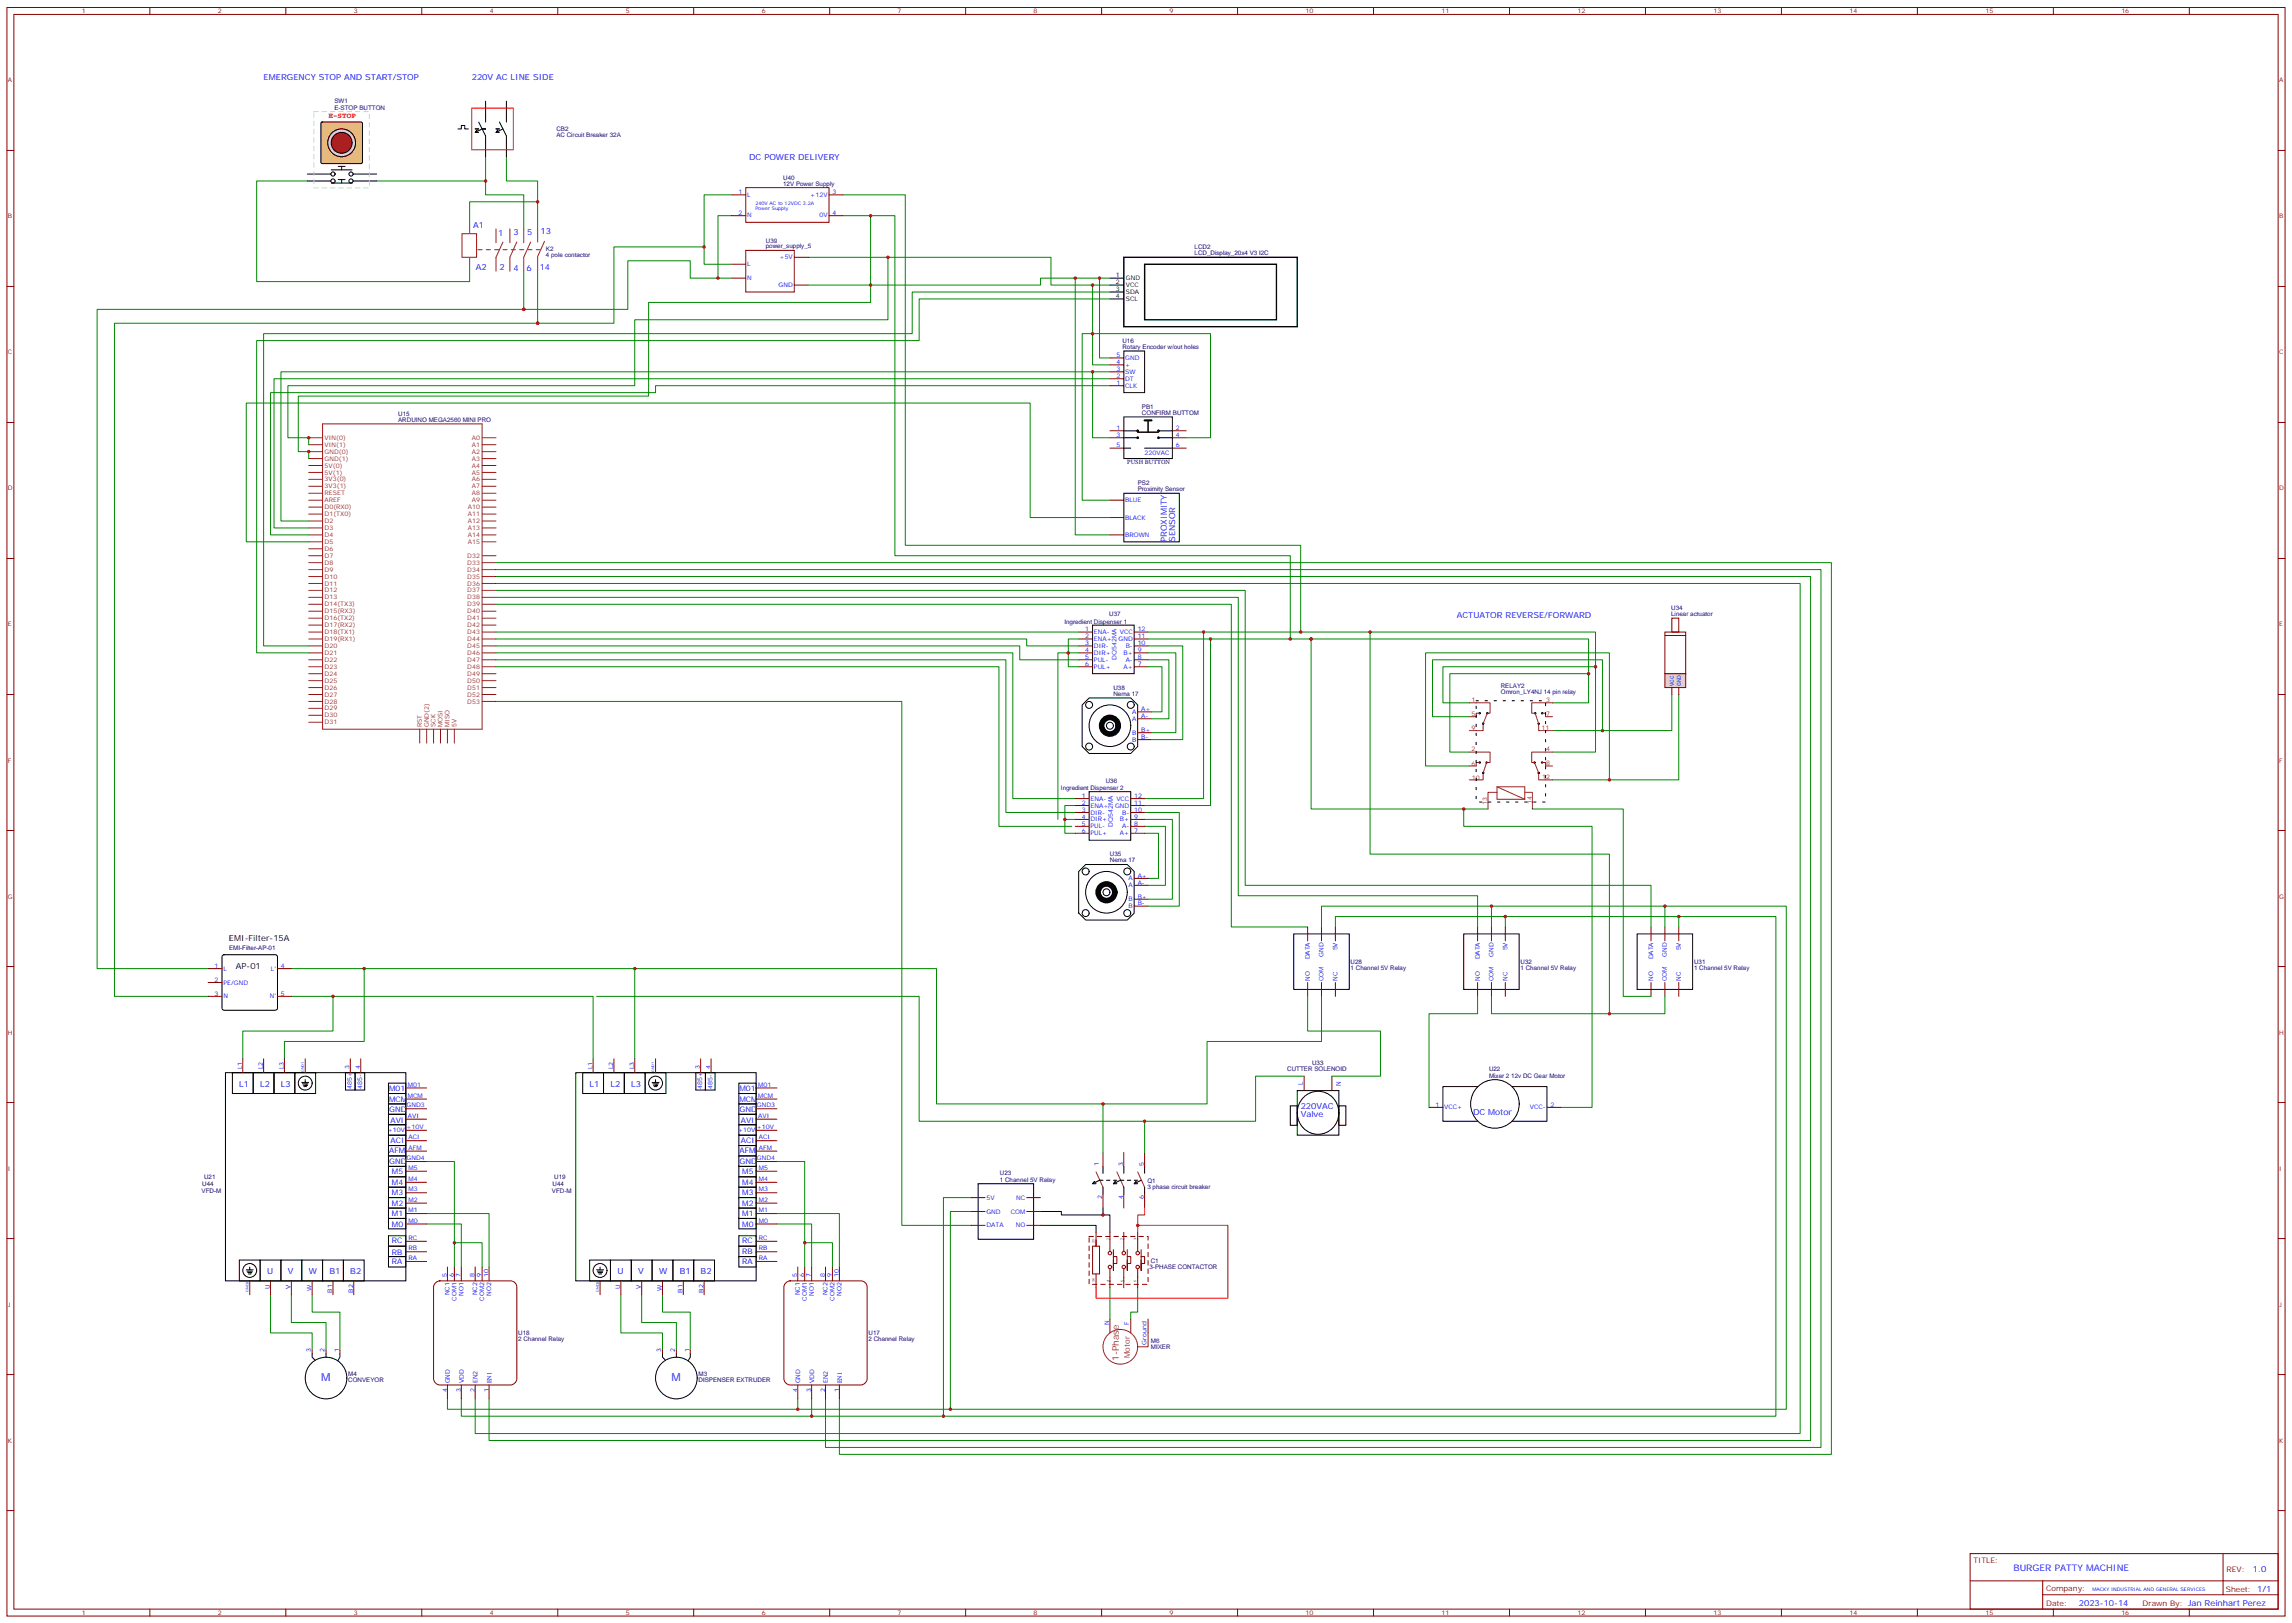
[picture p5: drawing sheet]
<svg xmlns="http://www.w3.org/2000/svg" width="1166mm" height="825mm" viewBox="0 0 1166 825" stroke-linecap="round" stroke-linejoin="round" font-family="sans-serif">
<defs><g id="words">
<g font-size="5.6" fill="#00f">
<text x="163" y="702">M</text>
<text x="341" y="702">M</text>
</g>
<text font-size="4.6" fill="#8d2323" x="569" y="692" transform="rotate(-90 569 692)">1-Phase</text>
<text font-size="4.6" fill="#00f" x="1024" y="799">BURGER PATTY MACHINE</text>
<g font-size="4.2" fill="#00f">
<text x="134" y="41">EMERGENCY STOP AND START/STOP</text>
<text x="240" y="41">220V AC LINE SIDE</text>
<text x="381" y="81">DC POWER DELIVERY</text>
<text x="241" y="116">A1</text>
<text x="253" y="120">1</text>
<text x="261" y="120">3</text>
<text x="268" y="120">5</text>
<text x="275" y="119">13</text>
<text x="242" y="137">A2</text>
<text x="254" y="137">2</text>
<text x="261" y="138">4</text>
<text x="268" y="138">6</text>
<text x="274" y="137">14</text>
<text x="593" y="276" transform="rotate(-90 593 276)">PROXIMITY</text>
<text x="598" y="276" transform="rotate(-90 598 276)">SENSOR</text>
<text x="741" y="314">ACTUATOR REVERSE/FORWARD</text>
<text x="122" y="552">L1</text>
<text x="132" y="552">L2</text>
<text x="143" y="552">L3</text>
<text x="300" y="552">L1</text>
<text x="310" y="552">L2</text>
<text x="321" y="552">L3</text>
<text x="661" y="564">220VAC</text>
<text x="661" y="568">Valve</text>
<text x="749" y="567">DC Motor</text>
<text x="136" y="648">U</text>
<text x="146" y="648">V</text>
<text x="157" y="648">W</text>
<text x="168" y="648">B1</text>
<text x="178" y="648">B2</text>
<text x="314" y="648">U</text>
<text x="325" y="648">V</text>
<text x="335" y="648">W</text>
<text x="346" y="648">B1</text>
<text x="356" y="648">B2</text>
<text x="1146" y="799">1.0</text>
<text x="1057" y="816">2023-10-14</text>
</g>
<g font-size="4.2">
<text x="116" y="478">EMI-Filter-15A</text>
<text x="120" y="492">AP-01</text>
</g>
<text font-size="3.9" fill="#f00" x="167" y="60">E-STOP</text>
<g font-size="3.9" fill="#00f">
<text x="198" y="554">M01</text>
<text x="376" y="554">M01</text>
<text x="198" y="560">MCM</text>
<text x="376" y="560">MCM</text>
<text x="198" y="565">GND</text>
<text x="376" y="565">GND</text>
<text x="199" y="571">AVI</text>
<text x="377" y="571">AVI</text>
<text x="199" y="581">ACI</text>
<text x="377" y="581">ACI</text>
<text x="198" y="586">AFM</text>
<text x="376" y="586">AFM</text>
<text x="198" y="592">GND</text>
<text x="376" y="592">GND</text>
<text x="199" y="597">M5</text>
<text x="377" y="597">M5</text>
<text x="199" y="602">M4</text>
<text x="377" y="602">M4</text>
<text x="199" y="607">M3</text>
<text x="377" y="607">M3</text>
<text x="199" y="618">M1</text>
<text x="199" y="613">M2</text>
<text x="377" y="618">M1</text>
<text x="377" y="613">M2</text>
<text x="199" y="624">M0</text>
<text x="377" y="624">M0</text>
<text x="199" y="632">RC</text>
<text x="377" y="632">RC</text>
<text x="199" y="638">RB</text>
<text x="377" y="638">RB</text>
<text x="199" y="643">RA</text>
<text x="377" y="643">RA</text>
</g>
<text font-size="3.9" fill="#8d2323" x="575" y="690" transform="rotate(-90 575 690)">Motor</text>
<g font-size="3.9" fill="#800">
<text x="1004" y="794">TITLE:</text>
<text x="1132" y="799">REV:</text>
<text x="1041" y="809">Company:</text>
<text x="1132" y="809">Sheet: 1/1</text>
<text x="1041" y="816">Date:</text>
<text x="1090" y="816">Drawn By: Jan Reinhart Perez</text>
</g>
<g font-size="3.2" fill="#800">
<text x="42" y="7">1</text>
<text x="111" y="7">2</text>
<text x="180" y="7">3</text>
<text x="249" y="7">4</text>
<text x="318" y="7">5</text>
<text x="387" y="7">6</text>
<text x="456" y="7">7</text>
<text x="526" y="7">8</text>
<text x="595" y="7">9</text>
<text x="664" y="7">10</text>
<text x="733" y="7">11</text>
<text x="802" y="7">12</text>
<text x="871" y="7">13</text>
<text x="941" y="7">14</text>
<text x="1010" y="7">15</text>
<text x="1079" y="7">16</text>
<text x="4" y="42">A</text>
<text x="1159" y="42">A</text>
<text x="4" y="111">B</text>
<text x="1159" y="111">B</text>
<text x="4" y="180">C</text>
<text x="1159" y="180">C</text>
<text x="4" y="249">D</text>
<text x="1159" y="249">D</text>
<text x="4" y="318">E</text>
<text x="1159" y="318">E</text>
<text x="4" y="388">F</text>
<text x="1159" y="388">F</text>
<text x="4" y="457">G</text>
<text x="1159" y="457">G</text>
<text x="4" y="526">H</text>
<text x="1159" y="526">H</text>
<text x="4" y="595">I</text>
<text x="1159" y="595">I</text>
<text x="4" y="664">J</text>
<text x="1159" y="664">J</text>
<text x="4" y="733">K</text>
<text x="1159" y="733">K</text>
<text x="42" y="821">1</text>
<text x="111" y="821">2</text>
<text x="180" y="821">3</text>
<text x="249" y="821">4</text>
<text x="318" y="821">5</text>
<text x="387" y="821">6</text>
<text x="456" y="821">7</text>
<text x="526" y="821">8</text>
<text x="595" y="821">9</text>
<text x="664" y="821">10</text>
<text x="733" y="821">11</text>
<text x="802" y="821">12</text>
<text x="871" y="821">13</text>
<text x="941" y="821">14</text>
<text x="1010" y="821">15</text>
<text x="1079" y="821">16</text>
</g>
<g font-size="3.2" fill="#000080">
<text x="170" y="52">SW1</text>
<text x="170" y="56">E-STOP BUTTON</text>
<text x="283" y="70">AC Circuit Breaker 32A</text>
<text x="283" y="67">CB2</text>
<text x="398" y="94">12V Power Supply</text>
<text x="398" y="91">U40</text>
<text x="389" y="123">U39</text>
<text x="278" y="131">4 pole contactor</text>
<text x="278" y="128">K2</text>
<text x="389" y="126">power_supply_5</text>
<text x="607" y="130">LCD_Display_20x4 V3 I2C</text>
<text x="607" y="127">LCD2</text>
<text x="571" y="177">Rotary Encoder w/out holes</text>
<text x="571" y="174">U16</text>
<text x="581" y="208">PB1</text>
<text x="202" y="214">ARDUINO MEGA2560 MINI PRO</text>
<text x="202" y="211">U15</text>
<text x="581" y="211">CONFIRM BUTTOM</text>
<text x="573" y="236">PUSH BUTTON</text>
<text x="579" y="250">Proximity Sensor</text>
<text x="579" y="247">PS2</text>
<text x="850" y="310">U34</text>
<text x="541" y="317">Ingredient Dispenser 1</text>
<text x="564" y="313">U37</text>
<text x="850" y="313">Linear actuator</text>
<text x="566" y="354">Nema 17</text>
<text x="566" y="351">U38</text>
<text x="763" y="353">Omron_LY4NJ 14 pin relay</text>
<text x="763" y="350">RELAY2</text>
<text x="540" y="402">Ingredient Dispenser 2</text>
<text x="562" y="398">U36</text>
<text x="564" y="435">U35</text>
<text x="564" y="438">Nema 17</text>
<text x="117" y="483">EMI-Filter-AP-01</text>
<text x="687" y="490">U28</text>
<text x="773" y="490">U32</text>
<text x="861" y="490">U31</text>
<text x="687" y="493">1 Channel 5V Relay</text>
<text x="773" y="493">1 Channel 5V Relay</text>
<text x="861" y="493">1 Channel 5V Relay</text>
<text x="655" y="545">CUTTER SOLENOID</text>
<text x="667" y="541">U33</text>
<text x="757" y="545">U22</text>
<text x="757" y="548">Mixer 2 12v DC Gear Motor</text>
<text x="104" y="599">U21</text>
<text x="282" y="599">U19</text>
<text x="509" y="597">U23</text>
<text x="103" y="603">U44</text>
<text x="281" y="603">U44</text>
<text x="509" y="601">1 Channel 5V Relay</text>
<text x="583" y="604">3 phase circuit breaker</text>
<text x="583" y="601">Q1</text>
<text x="103" y="606">VFD-M</text>
<text x="281" y="606">VFD-M</text>
<text x="585" y="642">C1</text>
<text x="585" y="645">3-PHASE CONTACTOR</text>
<text x="264" y="682">2 Channel Relay</text>
<text x="264" y="679">U18</text>
<text x="442" y="682">2 Channel Relay</text>
<text x="442" y="679">U17</text>
<text x="585" y="683">M6</text>
<text x="585" y="686">MIXER</text>
<text x="177" y="699">M4</text>
<text x="355" y="699">M3</text>
<text x="177" y="703">CONVEYOR</text>
<text x="355" y="703">DISPENSER EXTRUDER</text>
</g>
<g font-size="3.2" fill="#00f">
<text x="375" y="99">1</text>
<text x="380" y="100">L</text>
<text x="412" y="100">+12V</text>
<text x="423" y="99">3</text>
<text x="375" y="109">2</text>
<text x="380" y="111">N</text>
<text x="417" y="111">0V</text>
<text x="423" y="109">4</text>
<text x="396" y="132">+5V</text>
<text x="380" y="135">L</text>
<text x="380" y="142">N</text>
<text x="396" y="146">GND</text>
<text x="568" y="185">4</text>
<text x="568" y="182">5</text>
<text x="572" y="183">GND</text>
<text x="568" y="189">3</text>
<text x="572" y="190">SW</text>
<text x="572" y="187">+</text>
<text x="568" y="196">1</text>
<text x="568" y="192">2</text>
<text x="572" y="197">CLK</text>
<text x="572" y="194">DT</text>
<text x="568" y="219">1</text>
<text x="598" y="219">2</text>
<text x="568" y="222">3</text>
<text x="568" y="227">5</text>
<text x="598" y="222">4</text>
<text x="598" y="227">6</text>
<text x="582" y="231">220VAC</text>
<text x="572" y="255">BLUE</text>
<text x="572" y="264">BLACK</text>
<text x="572" y="273">BROWN</text>
<text x="552" y="321">1</text>
<text x="556" y="322">ENA-</text>
<text x="569" y="322">VCC</text>
<text x="579" y="321">12</text>
<text x="552" y="324">2</text>
<text x="552" y="328">3</text>
<text x="556" y="326">ENA+</text>
<text x="556" y="329">DIR-</text>
<text x="569" y="326">GND</text>
<text x="572" y="329">B-</text>
<text x="579" y="328">10</text>
<text x="579" y="324">11</text>
<text x="552" y="332">4</text>
<text x="552" y="335">5</text>
<text x="556" y="333">DIR+</text>
<text x="568" y="336" transform="rotate(-90 568 336)">DQ542MA</text>
<text x="571" y="333">B+</text>
<text x="579" y="335">8</text>
<text x="579" y="332">9</text>
<text x="552" y="339">6</text>
<text x="556" y="336">PUL-</text>
<text x="556" y="340">PUL+</text>
<text x="571" y="340">A+</text>
<text x="572" y="336">A-</text>
<text x="579" y="339">7</text>
<text x="576" y="363">A</text>
<text x="580" y="365">A-</text>
<text x="580" y="362">A+</text>
<text x="576" y="366">A</text>
<text x="576" y="377">B</text>
<text x="576" y="374">B</text>
<text x="580" y="376">B-</text>
<text x="580" y="372">B+</text>
<text x="550" y="406">1</text>
<text x="555" y="407">ENA-</text>
<text x="568" y="407">VCC</text>
<text x="577" y="406">12</text>
<text x="550" y="409">2</text>
<text x="550" y="413">3</text>
<text x="555" y="411">ENA+</text>
<text x="567" y="411">GND</text>
<text x="577" y="413">10</text>
<text x="577" y="409">11</text>
<text x="550" y="416">4</text>
<text x="550" y="420">5</text>
<text x="555" y="414">DIR-</text>
<text x="555" y="418">DIR+</text>
<text x="570" y="418">B+</text>
<text x="571" y="414">B-</text>
<text x="577" y="420">8</text>
<text x="577" y="416">9</text>
<text x="550" y="423">6</text>
<text x="555" y="421">PUL-</text>
<text x="555" y="425">PUL+</text>
<text x="566" y="420" transform="rotate(-90 566 420)">DQ542MA</text>
<text x="570" y="425">A+</text>
<text x="571" y="421">A-</text>
<text x="577" y="423">7</text>
<text x="574" y="448">A</text>
<text x="579" y="450">A-</text>
<text x="579" y="446">A+</text>
<text x="574" y="451">A</text>
<text x="574" y="462">B</text>
<text x="574" y="458">B</text>
<text x="579" y="460">B-</text>
<text x="579" y="457">B+</text>
<text x="680" y="483" transform="rotate(-90 680 483)">5V</text>
<text x="767" y="483" transform="rotate(-90 767 483)">5V</text>
<text x="855" y="483" transform="rotate(-90 855 483)">5V</text>
<text x="666" y="488" transform="rotate(-90 666 488)">DATA</text>
<text x="673" y="486" transform="rotate(-90 673 486)">GND</text>
<text x="752" y="488" transform="rotate(-90 752 488)">DATA</text>
<text x="760" y="486" transform="rotate(-90 760 486)">GND</text>
<text x="841" y="488" transform="rotate(-90 841 488)">DATA</text>
<text x="848" y="486" transform="rotate(-90 848 486)">GND</text>
<text x="109" y="492">1</text>
<text x="114" y="493">L</text>
<text x="138" y="493">L'</text>
<text x="143" y="492">4</text>
<text x="109" y="499">2</text>
<text x="114" y="501">PE/GND</text>
<text x="666" y="499" transform="rotate(-90 666 499)">NO</text>
<text x="673" y="499" transform="rotate(-90 673 499)">COM</text>
<text x="680" y="499" transform="rotate(-90 680 499)">NC</text>
<text x="752" y="499" transform="rotate(-90 752 499)">NO</text>
<text x="760" y="499" transform="rotate(-90 760 499)">COM</text>
<text x="767" y="499" transform="rotate(-90 767 499)">NC</text>
<text x="841" y="499" transform="rotate(-90 841 499)">NO</text>
<text x="848" y="499" transform="rotate(-90 848 499)">COM</text>
<text x="855" y="499" transform="rotate(-90 855 499)">NC</text>
<text x="109" y="506">3</text>
<text x="114" y="508">N</text>
<text x="137" y="508">N'</text>
<text x="143" y="506">5</text>
<text x="123" y="544" transform="rotate(-90 123 544)">L1</text>
<text x="134" y="544" transform="rotate(-90 134 544)">L2</text>
<text x="144" y="544" transform="rotate(-90 144 544)">L3</text>
<text x="178" y="544" transform="rotate(-90 178 544)">3</text>
<text x="183" y="544" transform="rotate(-90 183 544)">4</text>
<text x="301" y="544" transform="rotate(-90 301 544)">L1</text>
<text x="312" y="544" transform="rotate(-90 312 544)">L2</text>
<text x="322" y="544" transform="rotate(-90 322 544)">L3</text>
<text x="356" y="544" transform="rotate(-90 356 544)">3</text>
<text x="361" y="544" transform="rotate(-90 361 544)">4</text>
<text x="663" y="552" transform="rotate(-90 663 552)">L</text>
<text x="179" y="554" transform="rotate(-90 179 554)">485+</text>
<text x="184" y="554" transform="rotate(-90 184 554)">485-</text>
<text x="207" y="552">M01</text>
<text x="357" y="554" transform="rotate(-90 357 554)">485+</text>
<text x="362" y="554" transform="rotate(-90 362 554)">485-</text>
<text x="386" y="552">M01</text>
<text x="682" y="552" transform="rotate(-90 682 552)">N</text>
<text x="207" y="563">GND3</text>
<text x="207" y="558">MCM</text>
<text x="385" y="563">GND3</text>
<text x="386" y="558">MCM</text>
<text x="730" y="563">1</text>
<text x="788" y="563">2</text>
<text x="207" y="568">AVI</text>
<text x="386" y="568">AVI</text>
<text x="734" y="564">VCC+</text>
<text x="778" y="564">VCC-</text>
<text x="197" y="576">+10V</text>
<text x="207" y="574">+10V</text>
<text x="375" y="576">+10V</text>
<text x="385" y="574">+10V</text>
<text x="208" y="579">ACI</text>
<text x="386" y="579">ACI</text>
<text x="208" y="584">AFM</text>
<text x="386" y="584">AFM</text>
<text x="207" y="590">GND4</text>
<text x="385" y="590">GND4</text>
<text x="559" y="593" transform="rotate(-90 559 593)">1</text>
<text x="571" y="593" transform="rotate(-90 571 593)">3</text>
<text x="582" y="593" transform="rotate(-90 582 593)">5</text>
<text x="208" y="595">M5</text>
<text x="386" y="595">M5</text>
<text x="208" y="600">M4</text>
<text x="208" y="606">M3</text>
<text x="386" y="600">M4</text>
<text x="386" y="606">M3</text>
<text x="208" y="611">M2</text>
<text x="386" y="611">M2</text>
<text x="502" y="610">5V</text>
<text x="517" y="610">NC</text>
<text x="561" y="609" transform="rotate(-90 561 609)">2</text>
<text x="571" y="609" transform="rotate(-90 571 609)">4</text>
<text x="582" y="609" transform="rotate(-90 582 609)">6</text>
<text x="208" y="616">M1</text>
<text x="386" y="616">M1</text>
<text x="502" y="617">GND</text>
<text x="514" y="617">COM</text>
<text x="208" y="622">M0</text>
<text x="386" y="622">M0</text>
<text x="502" y="624">DATA</text>
<text x="517" y="624">NO</text>
<text x="208" y="630">RC</text>
<text x="208" y="636">RB</text>
<text x="386" y="630">RC</text>
<text x="386" y="636">RB</text>
<text x="208" y="641">RA</text>
<text x="386" y="641">RA</text>
<text x="227" y="649" transform="rotate(-90 227 649)">5</text>
<text x="231" y="649" transform="rotate(-90 231 649)">6</text>
<text x="234" y="649" transform="rotate(-90 234 649)">7</text>
<text x="241" y="649" transform="rotate(-90 241 649)">8</text>
<text x="245" y="649" transform="rotate(-90 245 649)">9</text>
<text x="248" y="649" transform="rotate(-90 248 649)">10</text>
<text x="405" y="649" transform="rotate(-90 405 649)">5</text>
<text x="409" y="649" transform="rotate(-90 409 649)">6</text>
<text x="412" y="649" transform="rotate(-90 412 649)">7</text>
<text x="419" y="649" transform="rotate(-90 419 649)">8</text>
<text x="423" y="649" transform="rotate(-90 423 649)">9</text>
<text x="427" y="649" transform="rotate(-90 427 649)">10</text>
<text x="137" y="655" transform="rotate(-90 137 655)">U</text>
<text x="148" y="655" transform="rotate(-90 148 655)">V</text>
<text x="158" y="656" transform="rotate(-90 158 656)">W</text>
<text x="169" y="657" transform="rotate(-90 169 657)">B1</text>
<text x="180" y="657" transform="rotate(-90 180 657)">B2</text>
<text x="229" y="658" transform="rotate(-90 229 658)">NC1</text>
<text x="236" y="659" transform="rotate(-90 236 659)">NO1</text>
<text x="243" y="658" transform="rotate(-90 243 658)">NC2</text>
<text x="250" y="659" transform="rotate(-90 250 659)">NO2</text>
<text x="315" y="655" transform="rotate(-90 315 655)">U</text>
<text x="326" y="655" transform="rotate(-90 326 655)">V</text>
<text x="337" y="656" transform="rotate(-90 337 656)">W</text>
<text x="347" y="657" transform="rotate(-90 347 657)">B1</text>
<text x="358" y="657" transform="rotate(-90 358 657)">B2</text>
<text x="407" y="658" transform="rotate(-90 407 658)">NC1</text>
<text x="414" y="659" transform="rotate(-90 414 659)">NO1</text>
<text x="421" y="658" transform="rotate(-90 421 658)">NC2</text>
<text x="428" y="659" transform="rotate(-90 428 659)">NO2</text>
<text x="232" y="661" transform="rotate(-90 232 661)">COM1</text>
<text x="246" y="661" transform="rotate(-90 246 661)">COM2</text>
<text x="410" y="661" transform="rotate(-90 410 661)">COM1</text>
<text x="424" y="661" transform="rotate(-90 424 661)">COM2</text>
<text x="564" y="674" transform="rotate(-90 564 674)">N</text>
<text x="574" y="673" transform="rotate(-90 574 673)">F</text>
<text x="583" y="684" transform="rotate(-90 583 684)">Ground</text>
<text x="158" y="687" transform="rotate(-90 158 687)">3</text>
<text x="165" y="687" transform="rotate(-90 165 687)">2</text>
<text x="173" y="687" transform="rotate(-90 173 687)">1</text>
<text x="336" y="687" transform="rotate(-90 336 687)">3</text>
<text x="343" y="687" transform="rotate(-90 343 687)">2</text>
<text x="351" y="687" transform="rotate(-90 351 687)">1</text>
<text x="227" y="708" transform="rotate(-90 227 708)">4</text>
<text x="229" y="703" transform="rotate(-90 229 703)">GND</text>
<text x="234" y="708" transform="rotate(-90 234 708)">3</text>
<text x="236" y="703" transform="rotate(-90 236 703)">VDD</text>
<text x="241" y="708" transform="rotate(-90 241 708)">2</text>
<text x="243" y="703" transform="rotate(-90 243 703)">EN2</text>
<text x="249" y="708" transform="rotate(-90 249 708)">1</text>
<text x="250" y="703" transform="rotate(-90 250 703)">EN1</text>
<text x="406" y="708" transform="rotate(-90 406 708)">4</text>
<text x="407" y="703" transform="rotate(-90 407 703)">GND</text>
<text x="413" y="708" transform="rotate(-90 413 708)">3</text>
<text x="414" y="703" transform="rotate(-90 414 703)">VDD</text>
<text x="420" y="708" transform="rotate(-90 420 708)">2</text>
<text x="421" y="703" transform="rotate(-90 421 703)">EN2</text>
<text x="427" y="708" transform="rotate(-90 427 708)">1</text>
<text x="428" y="703" transform="rotate(-90 428 703)">EN1</text>
</g>
<g font-size="3.2">
<text x="567" y="141">1</text>
<text x="573" y="142">GND</text>
<text x="567" y="145">2</text>
<text x="567" y="148">3</text>
<text x="573" y="146">VCC</text>
<text x="573" y="150">SDA</text>
<text x="567" y="152">4</text>
<text x="573" y="153">SCL</text>
</g>
<g font-size="3.2" fill="#8d2323">
<text x="165" y="224">VIN(0)</text>
<text x="165" y="227">VIN(1)</text>
<text x="240" y="227">A1</text>
<text x="240" y="224">A0</text>
<text x="165" y="231">GND(0)</text>
<text x="240" y="231">A2</text>
<text x="165" y="234">GND(1)</text>
<text x="165" y="238">5V(0)</text>
<text x="240" y="238">A4</text>
<text x="240" y="234">A3</text>
<text x="165" y="241">5V(1)</text>
<text x="165" y="245">3V3(0)</text>
<text x="240" y="245">A6</text>
<text x="240" y="241">A5</text>
<text x="165" y="252">RESET</text>
<text x="165" y="248">3V3(1)</text>
<text x="240" y="248">A7</text>
<text x="240" y="252">A8</text>
<text x="165" y="255">AREF</text>
<text x="240" y="255">A9</text>
<text x="165" y="262">D1(TX0)</text>
<text x="165" y="259">D0(RX0)</text>
<text x="238" y="262">A11</text>
<text x="238" y="259">A10</text>
<text x="165" y="269">D3</text>
<text x="165" y="266">D2</text>
<text x="238" y="269">A13</text>
<text x="238" y="266">A12</text>
<text x="165" y="273">D4</text>
<text x="238" y="273">A14</text>
<text x="165" y="280">D6</text>
<text x="165" y="277">D5</text>
<text x="238" y="277">A15</text>
<text x="165" y="287">D8</text>
<text x="165" y="284">D7</text>
<text x="238" y="287">D33</text>
<text x="238" y="284">D32</text>
<text x="165" y="291">D9</text>
<text x="238" y="291">D34</text>
<text x="165" y="294">D10</text>
<text x="165" y="298">D11</text>
<text x="238" y="298">D36</text>
<text x="238" y="294">D35</text>
<text x="165" y="301">D12</text>
<text x="165" y="305">D13</text>
<text x="238" y="305">D38</text>
<text x="238" y="301">D37</text>
<text x="165" y="308">D14(TX3)</text>
<text x="165" y="312">D15(RX3)</text>
<text x="238" y="308">D39</text>
<text x="238" y="312">D40</text>
<text x="165" y="315">D16(TX2)</text>
<text x="238" y="315">D41</text>
<text x="165" y="322">D18(TX1)</text>
<text x="165" y="319">D17(RX2)</text>
<text x="238" y="319">D42</text>
<text x="238" y="322">D43</text>
<text x="165" y="326">D19(RX1)</text>
<text x="165" y="329">D20</text>
<text x="238" y="329">D45</text>
<text x="238" y="326">D44</text>
<text x="165" y="333">D21</text>
<text x="238" y="333">D46</text>
<text x="165" y="336">D22</text>
<text x="165" y="340">D23</text>
<text x="238" y="340">D48</text>
<text x="238" y="336">D47</text>
<text x="165" y="344">D24</text>
<text x="165" y="347">D25</text>
<text x="238" y="347">D50</text>
<text x="238" y="344">D49</text>
<text x="165" y="351">D26</text>
<text x="238" y="351">D51</text>
<text x="165" y="354">D27</text>
<text x="165" y="358">D28</text>
<text x="238" y="354">D52</text>
<text x="238" y="358">D53</text>
<text x="748" y="357">1</text>
<text x="786" y="357">3</text>
<text x="165" y="365">D30</text>
<text x="165" y="361">D29</text>
<text x="748" y="364">5</text>
<text x="786" y="364">7</text>
<text x="165" y="368">D31</text>
<text x="214" y="370" transform="rotate(-90 214 370)">RST</text>
<text x="218" y="370" transform="rotate(-90 218 370)">GND(2)</text>
<text x="222" y="370" transform="rotate(-90 222 370)">SCK</text>
<text x="225" y="370" transform="rotate(-90 225 370)">MOSI</text>
<text x="229" y="370" transform="rotate(-90 229 370)">MISO</text>
<text x="232" y="370" transform="rotate(-90 232 370)">5V</text>
<text x="748" y="371">9</text>
<text x="784" y="371">11</text>
<text x="748" y="382">2</text>
<text x="786" y="382">4</text>
<text x="748" y="389">6</text>
<text x="786" y="389">8</text>
<text x="748" y="396">10</text>
<text x="784" y="396">12</text>
<text x="756" y="409" transform="rotate(-90 756 409)">13</text>
<text x="779" y="409" transform="rotate(-90 779 409)">14</text>
</g>
<g font-size="2.5" fill="#00f">
<text x="384" y="104">240V AC to 12VDC 3.2A</text>
<text x="384" y="107">Power Supply</text>
<text x="851" y="349" transform="rotate(-90 851 349)">VCC</text>
<text x="855" y="349" transform="rotate(-90 855 349)">GND</text>
<text x="1064" y="809">MACKY INDUSTRIAL AND GENERAL SERVICES</text>
</g>
<g font-size="1.8" fill="#00f">
<text x="155" y="545" transform="rotate(-90 155 545)">GND1</text>
<text x="333" y="545" transform="rotate(-90 333 545)">GND1</text>
<text x="126" y="657" transform="rotate(-90 126 657)">GND2</text>
<text x="304" y="657" transform="rotate(-90 304 657)">GND2</text>
</g>
<g font-size="1.8">
<text x="557" y="632" transform="rotate(-90 557 632)">25</text>
<text x="564" y="630" transform="rotate(-90 564 630)">1</text>
<text x="571" y="630" transform="rotate(-90 571 630)">2</text>
<text x="578" y="630" transform="rotate(-90 578 630)">3</text>
<text x="557" y="652" transform="rotate(-90 557 652)">26</text>
<text x="564" y="652" transform="rotate(-90 564 652)">4</text>
<text x="571" y="652" transform="rotate(-90 571 652)">5</text>
<text x="578" y="652" transform="rotate(-90 578 652)">6</text>
</g>
</g></defs>
<g fill="none" stroke="#870000" stroke-width=".51">
<path d="M4 4h1158v818h-1158zM7 7h1152v811h-1152zM76 4v3M145 4v3M214 4v3M284 4v3M353 4v3M422 4v3M491 4v3M560 4v3M629 4v3M698 4v3"/>
<path d="M768 4v3M837 4v3M906 4v3M975 4v3M1044 4v3M1113 4v3M4 76h3M1159 76h3M4 146h3M1159 146h3M564 196h8M564 193h8"/>
<path d="M564 189h8M564 185h8M564 182h8M4 215h3M564 219h8M596 219h7M1159 215h3M564 223h8M564 228h8M596 223h7M596 228h7M564 254h8"/>
<path d="M564 272h8M564 263h8M4 284h3M1159 284h3M4 353h3M1159 353h3M4 422h3M1159 422h3M4 491h3M106 492h7M106 499h7M141 492h7"/>
<path d="M1159 491h3M106 507h7M141 507h7M4 560h3M1159 560h3M4 630h3M1159 630h3M4 699h3M1159 699h3M4 768h3M1159 768h3M1002 790h157v28h-157z"/>
<path d="M1131 790v21M76 818v4M145 818v4M214 818v4M284 818v4M353 818v4M422 818v4M491 818v4M560 818v4M629 818v4M698 818v4M768 818v4"/>
<path d="M837 818v4M906 818v4M975 818v4M1002 804h156M1039 811h119M1039 804v14M1044 818v4M1113 818v4"/>
</g>
<g fill="none" stroke="#8c2424" stroke-width=".51">
<path d="M164 215h81v156h-81zM157 233h7M157 237h7M157 226h7M157 230h7M157 223h7M245 233h7M245 237h7M245 226h7M245 230h7M245 223h7M157 258h7"/>
<path d="M157 247h7M157 244h7M157 240h7M157 251h7M157 254h7M245 258h7M245 247h7M245 244h7M245 240h7M245 251h7M245 254h7M157 261h7"/>
<path d="M157 279h7M157 272h7M157 268h7M157 265h7M157 275h7M245 261h7M245 272h7M245 268h7M245 265h7M245 275h7M157 290h7M157 286h7"/>
<path d="M157 283h7M157 293h7M157 297h7M245 290h7M245 286h7M245 283h7M245 293h7M245 297h7M157 300h7M157 304h7M157 314h7M157 318h7"/>
<path d="M157 307h7M157 311h7M245 300h7M245 304h7M245 314h7M245 318h7M245 307h7M245 311h7M157 321h7M157 325h7M157 335h7M157 332h7"/>
<path d="M157 328h7M157 339h7M245 321h7M245 325h7M245 335h7M245 332h7M245 328h7M245 339h7M157 342h7M157 353h7M157 350h7M157 346h7"/>
<path d="M157 357h7M245 342h7M245 353h7M245 350h7M245 346h7M245 357h7M157 364h7M157 360h7M157 367h7M213 371v7M217 371v7M220 371v7"/>
<path d="M224 371v7M228 371v7M231 371v7"/>
</g>
<path d="M572 131h88v35h-88zM582 134h67v29h-67zM579 220h10M584 214v6" fill="none" stroke="#000" stroke-width=".71"/>
<g fill="none" stroke="#000" stroke-width=".51">
<path d="M564 141h8M564 145h8M564 148h8M564 152h8M572 178h10v22h-10zM572 212h24v21h-24zM572 219h7M589 219h7M572 228h3M572 223h7M582 228h14M589 223h7"/>
<path d="M572 251h28v24h-28zM113 486l1-1 27 1v27l-1 1-27-1z"/>
</g>
<path d="M582 214h4" fill="none" stroke="#000" stroke-width="1.1"/>
<g fill="#000" stroke="#000" stroke-width=".51">
<circle cx="579" cy="219" r=".4"/>
<circle cx="589" cy="219" r=".4"/>
<circle cx="579" cy="223" r=".4"/>
<circle cx="589" cy="223" r=".4"/>
</g>
<path d="M148 492h175v46M185 492v37h-40v9M148 507h154v31M169 507v17h-46v14M217 590h14v54M395 590h14v54M217 617h32v27M395 617h32v27M217 622h18v22M231 632h14v12M395 622h18v22M409 632h14v12" fill="none" stroke="#008700" stroke-width=".51"/>
<path d="M399 652l3-1h36a3 3 0 0 1 3 3v47l-1 2-2 1h-36l-2-1-1-2v-47z" fill="#fff" stroke="#870000" stroke-width=".51"/>
<path d="M406 644v7M409 644v7M413 644v7M420 644v7M423 644v7M427 644v7M406 704v7M413 704v7M420 704v7M427 704v7" fill="none" stroke="#870000" stroke-width=".51"/>
<path d="M221 652l3-1h36a3 3 0 0 1 3 3v47l-1 2-2 1h-36l-2-1-2-2v-47z" fill="#fff" stroke="#870000" stroke-width=".51"/>
<g fill="none" stroke="#870000" stroke-width=".51">
<path d="M850 314h4v7h-4zM847 321h10v21h-10zM847 323h10M123 538v7M134 538v7M145 538v7M155 538v7M178 538v7M183 538v7M302 538v7M312 538v7M323 538v7"/>
<path d="M333 538v7M356 538v7M362 538v7M206 553h11M206 559h11M385 553h10M385 559h10M206 564h11M206 569h11M206 575h11M206 580h11M385 564h10"/>
<path d="M385 569h10M385 575h10M385 580h10M206 585h11M206 590h11M206 595h11M385 585h10M385 590h10M385 595h10M206 601h11M206 606h11M206 612h11"/>
<path d="M206 617h11M385 601h10M385 606h10M385 612h10M385 617h10M206 622h11M206 631h11M206 636h11M385 622h10M385 631h10M385 636h10M127 651v7"/>
<path d="M138 651v7M148 651v7M159 651v7M169 651v7M180 651v7M206 641h11M228 644v7M231 644v7M235 644v7M242 644v7M245 644v7M249 644v7"/>
<path d="M305 651v7M316 651v7M326 651v7M337 651v7M347 651v7M358 651v7M385 641h10M159 686v2M166 686v2M173 686v2M337 686v2M344 686v2"/>
<path d="M351 686v2M228 704v7M235 704v7M242 704v7M249 704v7"/>
</g>
<g fill="none" stroke="#008700" stroke-width=".51">
<path d="M661 321h150v18M747 357h-13v-18h77v43h-21M790 357h18v-15h-71v40h10M808 342v-17h-141v86h90M850 353v18h-60M854 353v43h-64M747 364h-19v-29h87v36M747 389h-22v-57h93v64M138 658v20h21v8M148 658v14h18v14M159 658v9h14v19M316 658v20h21v8"/>
<path d="M326 658v14h18v14M337 658v9h14v19"/>
</g>
<g fill="none" stroke="#000" stroke-width=".51">
<path d="M115 545h91v106h-91zM118 545h11v11h-11zM129 545h10v11h-10zM139 545h11v11h-11zM150 545h11v11h-11zM153 550h4M154 551h3M154 552h2h-1M155 552h1M155 549v1M176 545h5v9h-5zM181 545h4v9h-4z"/>
<path d="M198 556h8v5h-8zM198 551h8v5h-8zM293 545h92v106h-92zM296 545h11v11h-11zM307 545h10v11h-10zM317 545h11v11h-11zM328 545h11v11h-11zM332 550h3M332 551h3M332 552h2h-1M333 552h1M333 549v1"/>
<path d="M354 545h5v9h-5zM359 545h5v9h-5zM376 556h9v5h-9zM376 551h9v5h-9zM198 577h8v5h-8zM198 572h8v5h-8zM198 566h8v6h-8zM198 561h8v5h-8zM376 577h9v5h-9zM376 572h9v5h-9zM376 566h9v6h-9zM376 561h9v5h-9z"/>
<path d="M198 598h8v6h-8zM198 593h8v5h-8zM198 588h8v5h-8zM198 582h8v6h-8zM376 598h9v6h-9zM376 593h9v5h-9zM376 588h9v5h-9zM376 582h9v6h-9zM198 619h8v6h-8zM198 614h8v5h-8zM198 609h8v5h-8zM198 604h8v5h-8z"/>
<path d="M376 619h9v6h-9zM376 614h9v5h-9zM376 609h9v5h-9zM376 604h9v5h-9zM198 639h8v5h-8zM198 634h8v5h-8zM198 628h8v6h-8zM376 639h9v5h-9zM376 634h9v5h-9zM376 628h9v6h-9zM122 641h10v10h-10zM125 646h4"/>
<path d="M126 646h2M126 647h2h-1M126 648h2M127 644v2M132 641h11v10h-11zM143 641h10v10h-10zM153 641h11v10h-11zM164 641h11v10h-11zM175 641h10v10h-10zM300 641h10v10h-10zM303 646h4M304 646h3"/>
<path d="M304 647h2h-1M304 648h2M305 644v2M310 641h11v10h-11zM321 641h11v10h-11zM332 641h10v10h-10zM342 641h11v10h-11zM353 641h10v10h-10zM159 688v2l1 1M166 688v2M173 688v2l-1 2M337 688v2l1 1"/>
<path d="M344 688v2M351 688v2l-1 2"/>
<circle cx="752" cy="363" r=".4"/>
<circle cx="754" cy="368" r=".4"/>
<circle cx="756" cy="363" r=".4"/>
<circle cx="781" cy="363" r=".4"/>
<circle cx="782" cy="368" r=".4"/>
<circle cx="784" cy="363" r=".4"/>
<circle cx="752" cy="388" r=".4"/>
<circle cx="754" cy="393" r=".4"/>
<circle cx="756" cy="388" r=".4"/>
<circle cx="780" cy="388" r=".4"/>
<circle cx="782" cy="393" r=".4"/>
<circle cx="784" cy="388" r=".4"/>
<circle cx="155" cy="551" r="4"/>
<circle cx="333" cy="551" r="4"/>
<circle cx="127" cy="646" r="4"/>
<circle cx="305" cy="646" r="4"/>
<circle cx="166" cy="701" r="11"/>
<circle cx="344" cy="701" r="11"/>
</g>
<g fill="none" stroke="#8c2424" stroke-width=".51">
<path d="M747 357h11v6h-2l-2 5v3h-7M790 357h-11v6h2l1 5v3h8M752 363h-1v1h-4M784 363h2v1h4M747 382h11v6h-2l-2 5v3h-7M752 388h-1v1h-4M761 400h14v6h-14zM761 400l14 6M784 388h2v1h4M790 382h-11v6h1l2 5v3h8M761 403h-4v8M775 403h4v5"/>
<path d="M779 408v3"/>
</g>
<path d="M751 356h35v52h-35z" fill="none" stroke="#000" stroke-width=".51" stroke-dasharray="1.1 3.5"/>
<path d="M847 342h10v8h-10z" fill="#ccc" stroke="#870000" stroke-width=".51"/>
<g fill="none" stroke="#870000" stroke-width=".51">
<path d="M549 321h7M549 325h7M549 328h7M549 332h7M549 335h7M549 339h7M577 321h7M577 325h7M577 328h7M577 332h7M577 335h7M577 339h7"/>
<path d="M850 350v3M854 350v3M579 376h7M579 372h7M579 365h7M579 362h7M547 406h7M547 410h7M547 413h7M547 417h7M575 406h7M575 410h7"/>
<path d="M575 413h7M575 417h7M547 420h7M547 424h7M575 420h7M575 424h7M577 457h7M577 450h7M577 447h7M577 461h7"/>
</g>
<g fill="none" stroke="#008700" stroke-width=".51">
<path d="M247 80v12h-55M258 80v12h15v24M156 92h-25v51h108v-8M247 92v7h19v17M372 99h-14v35h14M429 99h31v178h201v44h-77M273 103h-34v12M372 110h-7v31h7M429 110h14v35M266 138v19h53v-24h32v8h14M358 126h-46v38h-39v-26M411 131h41v32h-129v33h-177v27h11v3"/>
<path d="M411 145h32v9h-113v47h-178v29h5v3M549 325h-6v7h6M549 339h-6v-7h-5v85M584 328h17v48h-15M584 332h14v40h-12M584 335h10v30h-8M584 339h7v23h-5M584 325h83M612 321v85h-30M616 325v85h-34M542 417v7h5M547 410h-5v7h5"/>
<path d="M582 417h14v40h-12M582 413h18v48h-16M582 424h7v23h-5M582 420h11v30h-9"/>
</g>
<g fill="none" stroke="#000" stroke-width="2.8">
<circle cx="564" cy="369" r="4"/>
<circle cx="563" cy="454" r="4"/>
</g>
<g fill="none" stroke="#000" stroke-width=".51">
<path d="M247 51v11M258 51v11M233 66h2v-2h1v2h2M242 66h1M243 66l-1 1M243 62l4 7v11M247 66h-2l-3 1h1M252 66h2M253 66l-1 1M254 62l4 7v11M256 66l-4 1h2M556 318h21v24h-21z"/>
<path d="M550 358l4-3h21l4 3v22l-4 3h-21l-4-3zM554 402h21v25h-21zM549 443l3-4h21l4 4v21l-4 4h-21l-3-4z"/>
<circle cx="554" cy="358" r="1.8"/>
<circle cx="575" cy="358" r="1.8"/>
<circle cx="554" cy="380" r="1.8"/>
<circle cx="564" cy="369" r="11"/>
<circle cx="564" cy="369" r="1.8"/>
<circle cx="575" cy="380" r="1.8"/>
<circle cx="552" cy="443" r="1.8"/>
<circle cx="563" cy="454" r="11"/>
<circle cx="563" cy="454" r="1.8"/>
<circle cx="573" cy="443" r="1.8"/>
<circle cx="552" cy="464" r="1.8"/>
<circle cx="573" cy="464" r="1.8"/>
</g>
<path d="M240 55h21v21h-21z" fill="none" stroke="#f00" stroke-width=".51"/>
<path d="M235 119h7v12h-7zM239 115v3M252 116v7M259 116v7M266 116v7M273 116v7M239 131v4M256 123l-4 8v7M263 123l-4 8v7M270 123l-4 8v7M277 123l-4 7v8" fill="none" stroke="#8c2424" stroke-width=".51"/>
<path d="M275 127h-33" fill="none" stroke="#8c2424" stroke-width=".51" stroke-dasharray="2.1 2.1"/>
<path d="M163 62h21v21h-21z" fill="#fc0" stroke="#000" stroke-width=".51"/>
<g fill="none" stroke="#000" stroke-width=".51">
<path d="M156 88h12M168 86h11M172 85h4M174 85v1M180 88h12"/>
<circle cx="169" cy="88" r="1.1"/>
<circle cx="179" cy="88" r="1.1"/>
</g>
<circle cx="174" cy="73" r="7" fill="#ccc" stroke="#000" stroke-width=".51"/>
<circle cx="174" cy="73" r="5" fill="#f00" stroke="#000" stroke-width=".51"/>
<g fill="none" stroke="#000" stroke-width=".51">
<path d="M156 92h12M168 93h11M172 91h4M174 91v2M180 92h12M658 475h28v28h-28zM744 475h29v28h-29zM833 475h28v28h-28zM660 554h21v23h-21zM751 552h-17v18h17M769 552h18v18h-18M656 562h4v10h-4z"/>
<path d="M681 562h3v10h-3zM561 593v3M572 593v3M582 593v3M497 602h29v28h-29zM529 616h11v2h21M557 601l-1 1M561 614v4h3v8M561 604v3M561 600h-2l-3 2h1M563 600h1M566 600h2"/>
<path d="M567 601l-1 1M572 600h-2l-4 2h2M572 604v3M573 600h2M577 600h2M578 601l-1 1M580 600l-3 2h2M582 604v3M529 623h28v3"/>
<circle cx="169" cy="92" r="1.1"/>
<circle cx="179" cy="92" r="1.1"/>
<circle cx="670" cy="566" r="11"/>
<circle cx="760" cy="561" r="12"/>
</g>
<path d="M160 57h28v39h-28z" fill="none" stroke="#ccc" stroke-width=".51" stroke-dasharray="2.1 2.1"/>
<g fill="none" stroke="#870000" stroke-width=".51">
<path d="M372 99h7M379 95h43v18h-43zM422 99h7M372 110h7M422 110h7M372 134h7M379 127h25v21h-25zM404 131h7M372 141h7M404 145h7M665 471v7M672 471v7"/>
<path d="M679 471v7M751 471v7M758 471v7M766 471v7M840 471v7M847 471v7M854 471v7M665 499v8M672 499v8M679 499v8M751 499v8M758 499v8"/>
<path d="M766 499v8M840 499v8M847 499v8M854 499v8M663 547v7M677 547v7M727 563h7M787 563h7M561 586v7M572 586v7M582 586v7M494 609h7"/>
<path d="M494 616h7M522 609h7M522 616h7M561 607v7M572 607v7M582 607v7M494 623h7M522 623h7M556 634h3v14h-3zM557 626v8M564 626v10M566 639h2v3h-2v-1"/>
<path d="M566 635v11v-4M572 626v10M573 639h2v3h-2v-1M573 635v11v-4M579 626v10M580 635v11v-4M580 639h2v3h-2v-1M557 648v7M564 645v10M572 645v10M579 645v10M564 671v7"/>
<path d="M575 671v7M584 671v7"/>
<circle cx="564" cy="637" r=".9"/>
<circle cx="572" cy="637" r=".9"/>
<circle cx="579" cy="637" r=".9"/>
<circle cx="564" cy="644" r=".9"/>
<circle cx="572" cy="644" r=".9"/>
<circle cx="579" cy="644" r=".9"/>
</g>
<g fill="none" stroke="#008700" stroke-width=".51">
<path d="M443 110h12v173h201v42M452 131h82v14h22M266 157h-217v335h57M547 141h-18v4h-86M559 141h-12v131h17M564 145h-8v25h-6v84h14M564 141h-5v41h5M564 148h-100v22h-330v158h23M564 152h-97v21h-336v159h26M273 164h-215v343h48M556 189h-413v76h14M564 189h-8v34h8"/>
<path d="M564 185h-8v-15h60v53h-13M564 193h-425v75h18M564 196h-231v4h-195v72h19M564 263h-40v-58h-399v70h32M252 297h663v432h-673v-18M252 293h669v439h-672v-21M252 290h674v446h-506v-25M252 286h679v453h-504v-28M252 307h374v164h39M252 304h378v151h121v16M252 300h381v150h207v21M252 325h270v3h27"/>
<path d="M252 328h267v7h30M252 332h263v74h32M252 335h260v78h35M252 339h256v81h37M252 321h297M697 321v113h121v81h29v-8M252 357h207v266h35M744 411v9h66v143h-16M779 411h46v96h15M758 471v-10h89v10M758 461h-86v10M766 471v-5h88v5"/>
<path d="M766 466h-87v5M847 461h61v255h-502M854 466h49v254h-490M323 492h153v69h138v-32h58v-22M303 507h164v63h172v-23h24M665 507v17h37v23h-25M751 507v8h-24v48M758 507v8h60M561 561v25M582 570v16M494 616h-11v100M494 609h-14v111"/>
<path d="M564 655v16M579 655v12h-4v4M228 711v5h178v-5M235 711v9h178v-9"/>
</g>
<path d="M582 614v4h-3v8M579 623h45v37h-67v-5" fill="none" stroke="#f00" stroke-width=".51"/>
<g fill="none" stroke="#8c2424" stroke-width=".51">
<path d="M557 596l4 8M568 596l4 8M579 596l3 8M584 678v7h-5"/>
<circle cx="570" cy="685" r="9"/>
</g>
<path d="M554 629h30v24h-30z" fill="none" stroke="#870000" stroke-width=".51" stroke-dasharray="2.1 2.1"/>
<g fill="#c00">
<circle cx="169" cy="507" r=".9"/>
<circle cx="185" cy="492" r=".9"/>
<circle cx="409" cy="632" r=".9"/>
<circle cx="231" cy="632" r=".9"/>
<circle cx="811" cy="339" r=".9"/>
<circle cx="661" cy="321" r=".9"/>
<circle cx="808" cy="342" r=".9"/>
<circle cx="667" cy="325" r=".9"/>
<circle cx="818" cy="396" r=".9"/>
<circle cx="815" cy="371" r=".9"/>
<circle cx="616" cy="325" r=".9"/>
<circle cx="612" cy="321" r=".9"/>
<circle cx="542" cy="417" r=".9"/>
<circle cx="543" cy="332" r=".9"/>
<circle cx="273" cy="103" r=".9"/>
<circle cx="266" cy="157" r=".9"/>
<circle cx="273" cy="164" r=".9"/>
<circle cx="443" cy="145" r=".9"/>
<circle cx="365" cy="141" r=".9"/>
<circle cx="358" cy="126" r=".9"/>
<circle cx="247" cy="92" r=".9"/>
<circle cx="556" cy="170" r=".9"/>
<circle cx="559" cy="141" r=".9"/>
<circle cx="452" cy="131" r=".9"/>
<circle cx="556" cy="145" r=".9"/>
<circle cx="547" cy="141" r=".9"/>
<circle cx="157" cy="230" r=".9"/>
<circle cx="157" cy="223" r=".9"/>
<circle cx="766" cy="466" r=".9"/>
<circle cx="758" cy="461" r=".9"/>
<circle cx="697" cy="321" r=".9"/>
<circle cx="818" cy="515" r=".9"/>
<circle cx="744" cy="411" r=".9"/>
<circle cx="323" cy="492" r=".9"/>
<circle cx="656" cy="325" r=".9"/>
<circle cx="443" cy="110" r=".9"/>
<circle cx="406" cy="716" r=".9"/>
<circle cx="847" cy="461" r=".9"/>
<circle cx="413" cy="720" r=".9"/>
<circle cx="854" cy="466" r=".9"/>
<circle cx="556" cy="189" r=".9"/>
<circle cx="561" cy="618" r=".9"/>
<circle cx="579" cy="623" r=".9"/>
<circle cx="582" cy="570" r=".9"/>
<circle cx="561" cy="561" r=".9"/>
<circle cx="480" cy="720" r=".9"/>
<circle cx="483" cy="716" r=".9"/>
</g>
<use href="#words"/>
</svg>
